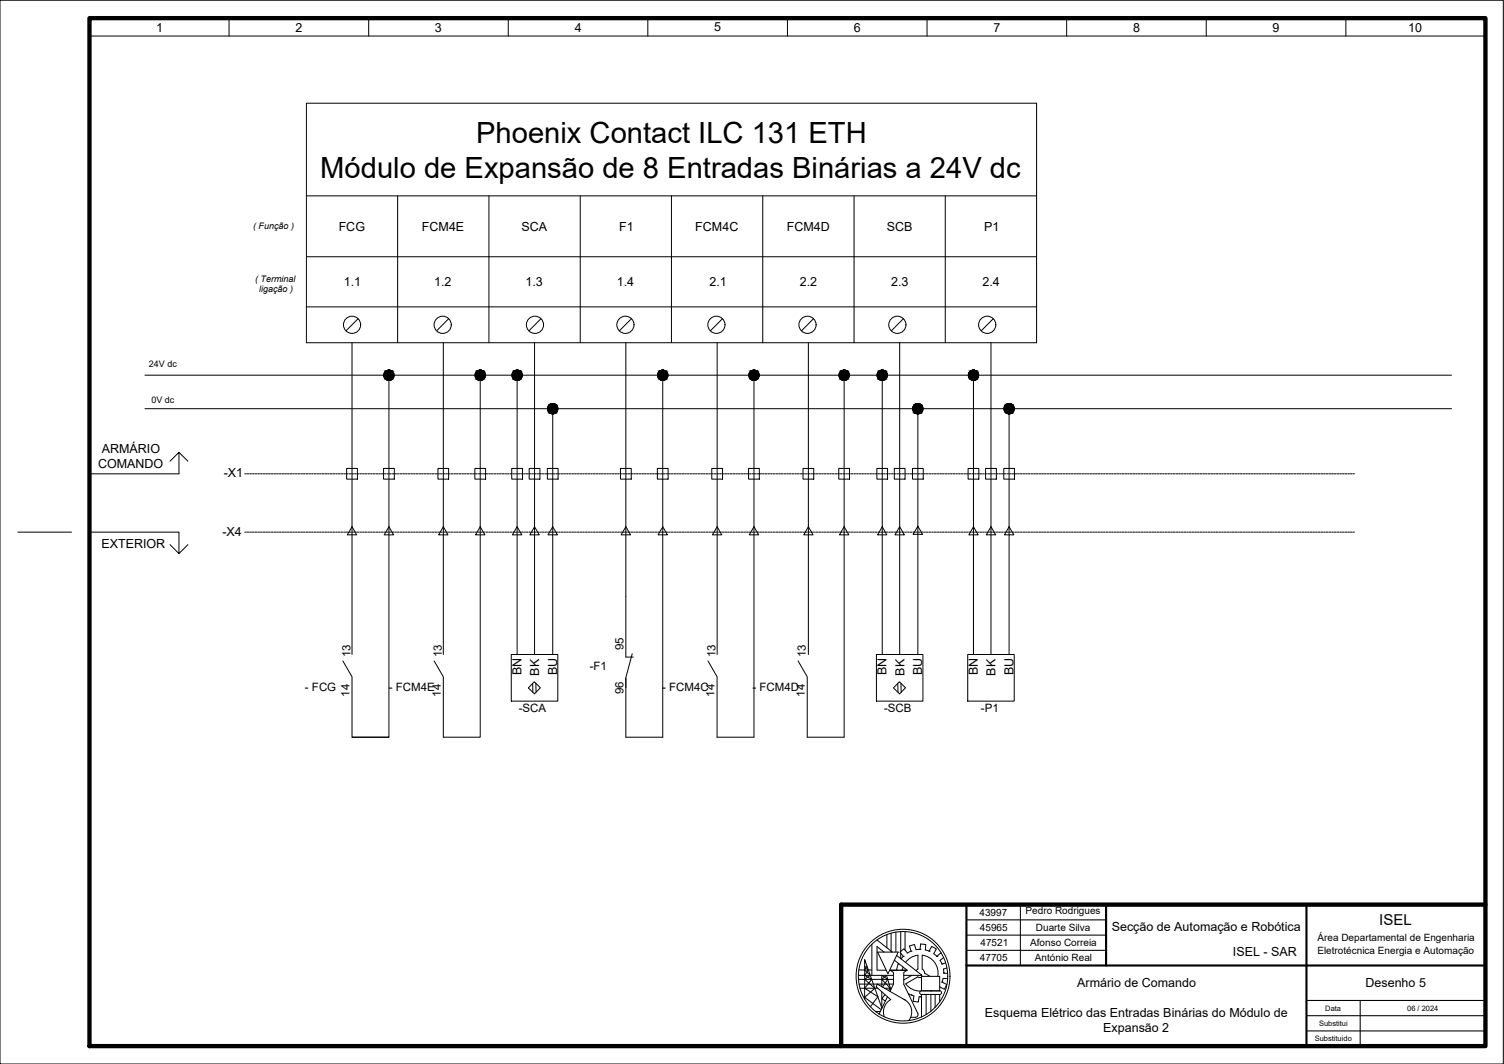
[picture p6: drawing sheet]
<svg xmlns="http://www.w3.org/2000/svg" width="420mm" height="297mm" viewBox="0 0 420 297" stroke-linecap="round" stroke-linejoin="round" font-family="sans-serif">
<defs><g id="words">
<g font-size="8.1">
<text x="133" y="39.8">Phoenix Contact ILC 131 ETH</text>
<text x="89.5" y="49.6">Módulo de Expansão de 8 Entradas Binárias a 24V dc</text>
</g>
<text font-size="4.2" x="385.3" y="258.4">ISEL</text>
<g font-size="3.5">
<text x="43.6" y="8.8">1</text>
<text x="82.5" y="8.8">2</text>
<text x="121.5" y="8.8">3</text>
<text x="160.6" y="8.8">4</text>
<text x="199.5" y="8.8">5</text>
<text x="238.5" y="8.8">6</text>
<text x="277.5" y="8.8">7</text>
<text x="316.5" y="8.8">8</text>
<text x="355.5" y="8.8">9</text>
<text x="393.4" y="8.8">10</text>
<text x="94.6" y="64.4">FCG</text>
<text x="117.9" y="64.4">FCM4E</text>
<text x="145.7" y="64.4">SCA</text>
<text x="173" y="64.4">F1</text>
<text x="194.2" y="64.4">FCM4C</text>
<text x="219.8" y="64.4">FCM4D</text>
<text x="247.8" y="64.4">SCB</text>
<text x="274.9" y="64.4">P1</text>
<text x="96" y="80">1.1</text>
<text x="121.3" y="80">1.2</text>
<text x="146.8" y="79.9">1.3</text>
<text x="172.3" y="80">1.4</text>
<text x="198.2" y="80">2.1</text>
<text x="223.5" y="80">2.2</text>
<text x="248.9" y="79.9">2.3</text>
<text x="274.4" y="80">2.4</text>
<text x="27.4" y="130.5">COMANDO</text>
<text x="28.4" y="126.3">ARMÁRIO</text>
<text x="62.5" y="133.1">-X1</text>
<text x="62.1" y="149.7">-X4</text>
<text x="28.3" y="152.9">EXTERIOR</text>
<text x="145.7" y="188.5" transform="rotate(-90 145.7 188.5)">BN</text>
<text x="150.6" y="188.6" transform="rotate(-90 150.6 188.6)">BK</text>
<text x="155.6" y="188.5" transform="rotate(-90 155.6 188.5)">BU</text>
<text x="247.7" y="188.5" transform="rotate(-90 247.7 188.5)">BN</text>
<text x="252.6" y="188.6" transform="rotate(-90 252.6 188.6)">BK</text>
<text x="257.6" y="188.5" transform="rotate(-90 257.6 188.5)">BU</text>
<text x="273.2" y="188.5" transform="rotate(-90 273.2 188.5)">BN</text>
<text x="278.1" y="188.6" transform="rotate(-90 278.1 188.6)">BK</text>
<text x="283.1" y="188.5" transform="rotate(-90 283.1 188.5)">BU</text>
<text x="310.6" y="259.8">Secção de Automação e Robótica</text>
<text x="344.4" y="266.9">ISEL - SAR</text>
<text x="300.9" y="275.5">Armário de Comando</text>
<text x="381.5" y="275.7">Desenho 5</text>
<text x="275.1" y="283.8">Esquema Elétrico das Entradas Binárias do Módulo de</text>
<text x="308.2" y="288">Expansão 2</text>
</g>
<g font-size="3.2">
<text x="97.9" y="183.5" transform="rotate(-90 97.9 183.5)">13</text>
<text x="123.4" y="183.5" transform="rotate(-90 123.4 183.5)">13</text>
<text x="174.1" y="181.6" transform="rotate(-90 174.1 181.6)">95</text>
<text x="199.9" y="183.5" transform="rotate(-90 199.9 183.5)">13</text>
<text x="225.1" y="183.5" transform="rotate(-90 225.1 183.5)">13</text>
<text x="164.8" y="187">-F1</text>
<text x="85.2" y="193">- FCG</text>
<text x="97.7" y="194.5" transform="rotate(-90 97.7 194.5)">14</text>
<text x="108.6" y="193">- FCM4E</text>
<text x="123.1" y="194.5" transform="rotate(-90 123.1 194.5)">14</text>
<text x="174.1" y="193.8" transform="rotate(-90 174.1 193.8)">96</text>
<text x="185" y="193">- FCM4C</text>
<text x="199.6" y="194.5" transform="rotate(-90 199.6 194.5)">14</text>
<text x="210.2" y="193">- FCM4D</text>
<text x="224.8" y="194.5" transform="rotate(-90 224.8 194.5)">14</text>
<text x="144.9" y="198.7">-SCA</text>
<text x="247" y="198.7">-SCB</text>
<text x="274" y="198.7">-P1</text>
</g>
<g font-size="2.8">
<text x="273.6" y="255.6">43997</text>
<text x="286.5" y="255.3">Pedro Rodrigues</text>
<text x="273.7" y="259.9">45965</text>
<text x="289.4" y="259.9">Duarte Silva</text>
<text x="368.1" y="262.7">Área Departamental de Engenharia</text>
<text x="273.7" y="268.4">47705</text>
<text x="273.9" y="264.2">47521</text>
<text x="287.8" y="264.2">Afonso Correia</text>
<text x="289.1" y="268.4">António Real</text>
<text x="368" y="266.2">Eletrotécnica Energia e Automação</text>
</g>
<g font-size="2.5">
<text x="70.7" y="63.8">( Função )</text>
<text x="71.3" y="78.6">( Terminal</text>
<text x="72.4" y="81.6">ligação )</text>
<text x="41.6" y="102.4">24V dc</text>
<text x="42.3" y="112.4">0V dc</text>
</g>
<g font-size="2.1">
<text x="368.5" y="286.4">Substitui</text>
<text x="370.2" y="282.2">Data</text>
<text x="393.1" y="282.2">06 / 2024</text>
<text x="367.3" y="290.7">Substituido</text>
</g>
</g></defs>
<!-- layer: LEGENDA -->
<path d="M25 5.1h390v286.9h-390zM235 252.5h180" fill="none" stroke="#000" stroke-width="1.2"/>
<!-- layer: 0 -->
<g fill="none" stroke="#000" stroke-width=".28">
<path d="M0 .1h420v296.9h-420zM25 10.1v-5v5M25 10.1h390M64 5.1v5M103 5.1v5M142 5.1v5M181 5.1v5M220 5.1v5M259 5.1v5M298 5.1v5M337 5.1v5M376 5.1v5"/>
<path d="M85.6 28.8h204v66.9h-204zM85.6 54.7h204M111.1 54.7v41M136.6 54.7v41M162.1 54.7v41M187.6 54.7v41M213.1 54.7v41M238.6 54.7v41M264.1 54.7v41M85.6 71.7h204M85.6 85.7h204M98.3 95.7v87"/>
<path d="M100 89l-3.4 3.4M123.8 95.7v87M125.3 89l-3.3 3.4M149.3 95.7v87M151.1 89l-3.4 3.4M174.8 95.7v87.7h2.1M176.4 89l-3.4 3.4M200.3 95.7v87M201.8 89l-3.4 3.4M225.8 95.7v87M227.3 89l-3.4 3.4M251.3 95.7v87"/>
<path d="M252.4 89l-3.4 3.4M276.8 95.7v87M277.5 89l-3.4 3.4M40.5 104.7h365M40.5 114.1h365M108.6 104.7v101.1h-10.3v-16.9l-2.5-4.4M134.2 104.7v101.1h-10.4v-16.9l-2.5-4.4M185.1 104.7v101.1h-10.3v-16.5M210.6 104.7v101.1h-10.3v-16.9l-2.5-4.4M235.8 104.7v101.1h-10.3v-16.9l-2.6-4.4M47.5 128.8l2.5-2.5v6h-25M50 126.3l2.5 2.5"/>
<path d="M68.4 132.3h.4M69 132.3h.5M69.8 132.3h.5M70.5 132.3h.5M71.3 132.3h.5M72 132.3h.5M72.8 132.3h.5M73.5 132.3h.5M74.3 132.3h.5M75 132.3h.5M75.8 132.3h.5M76.5 132.3h.5"/>
<path d="M77.3 132.3h.5M78 132.3h.5M78.8 132.3h.5M79.5 132.3h.5M80.3 132.3h.5M81 132.3h.5M81.8 132.3h.5M82.5 132.3h.5M83.3 132.3h.5M84 132.3h.5M84.8 132.3h.5M85.5 132.3h.5"/>
<path d="M86.3 132.3h.5M87 132.3h.5M87.8 132.3h.5M88.5 132.3h.5M89.3 132.3h.5M90 132.3h.5M90.8 132.3h.5M91.5 132.3h.5M92.3 132.3h.5M93 132.3h.5M93.8 132.3h.5M94.5 132.3h.5"/>
<path d="M95.3 132.3h.5M96 132.3h.5M96.8 132.3h.5M96.8 130.8h3v3h-3zM97.5 132.3h.5M98.3 132.3h.5M99 132.3h.5M99.8 132.3h.5M100.5 132.3h.5M101.3 132.3h.5M102 132.3h.5M102.8 132.3h.5"/>
<path d="M103.5 132.3h.5M104.3 132.3h.5M105 132.3h.5M105.8 132.3h.5M106.5 132.3h.5M107.1 130.8h3.1v3h-3.1zM107.3 132.3h.5M108 132.3h.5M108.8 132.3h.5M109.5 132.3h.5M110.3 132.3h.5M111 132.3h.5"/>
<path d="M111.8 132.3h.5M112.5 132.3h.5M113.3 132.3h.5M114 132.3h.5M114.8 132.3h.5M115.5 132.3h.5M116.3 132.3h.5M117 132.3h.5M117.8 132.3h.5M118.5 132.3h.5M119.3 132.3h.5M120 132.3h.5"/>
<path d="M120.8 132.3h.5M121.5 132.3h.5M122.3 132.3h.5M122.3 130.8h3v3h-3zM123 132.3h.5M123.8 132.3h.5M124.5 132.3h.5M125.3 132.3h.5M126 132.3h.5M126.8 132.3h.5M127.5 132.3h.5M128.3 132.3h.5"/>
<path d="M129 132.3h.5M129.8 132.3h.5M130.5 132.3h.5M131.3 132.3h.5M132 132.3h.5M132.7 130.8h3v3h-3zM132.8 132.3h.5M133.5 132.3h.5M134.3 132.3h.5M135 132.3h.5M135.8 132.3h.4M136.5 132.3h.5"/>
<path d="M137.3 132.3h.5M138 132.3h.5M138.8 132.3h.5M139.5 132.3h.5M140.3 132.3h.5M141 132.3h.5M141.8 132.3h.5M142.5 132.3h.5M143 130.8h3v3h-3zM143.3 132.3h.5M144 132.3h.5M144.8 132.3h.5"/>
<path d="M145.5 132.3h.5M146.3 132.3h.5M147 132.3h.5M147.8 132.3h.5M147.8 130.8h3v3h-3zM148.5 132.3h.5M149.3 132.3h.5M150 132.3h.5M150.8 132.3h.5M151.5 132.3h.5M152.3 132.3h.5M152.9 130.8h3v3h-3z"/>
<path d="M153 132.3h.5M153.8 132.3h.5M154.5 132.3h.5M155.3 132.3h.5M156 132.3h.5M156.8 132.3h.5M157.5 132.3h.5M158.3 132.3h.4M159 132.3h.5M159.8 132.3h.5M160.5 132.3h.5M161.3 132.3h.5"/>
<path d="M162 132.3h.5M162.8 132.3h.5M163.5 132.3h.5M164.3 132.3h.5M165 132.3h.5M165.8 132.3h.5M166.5 132.3h.5M167.3 132.3h.5M168 132.3h.5M168.8 132.3h.5M169.5 132.3h.5M170.3 132.3h.5"/>
<path d="M171 132.3h.5M171.8 132.3h.5M172.5 132.3h.5M173.2 132.3h.6M173.3 130.8h3v3h-3zM174 132.3h.5M174.8 132.3h.5M175.5 132.3h.5M176.3 132.3h.5M177 132.3h.5M177.8 132.3h.5M178.5 132.3h.5"/>
<path d="M179.3 132.3h.5M180 132.3h.5M180.8 132.3h.5M181.5 132.3h.5M182.3 132.3h.5M183 132.3h.5M183.6 130.8h3v3h-3zM183.8 132.3h.5M184.5 132.3h.5M185.3 132.3h.5M186 132.3h.5M186.8 132.3h.5"/>
<path d="M187.5 132.3h.5M188.3 132.3h.5M189 132.3h.5M189.8 132.3h.5M190.5 132.3h.5M191.3 132.3h.4M192 132.3h.5M192.8 132.3h.5M193.5 132.3h.5M194.3 132.3h.5M195 132.3h.5M195.7 132.3h.6"/>
<path d="M196.5 132.3h.5M197.3 132.3h.5M198 132.3h.5M198.8 132.3h.5M198.8 130.8h3v3h-3zM199.5 132.3h.5M200.3 132.3h.5M201 132.3h.5M201.8 132.3h.5M202.5 132.3h.5M203.3 132.3h.5M204 132.3h.5"/>
<path d="M204.8 132.3h.5M205.5 132.3h.5M206.2 132.3h.6M207 132.3h.5M207.8 132.3h.5M208.5 132.3h.5M209.1 130.8h3v3h-3zM209.3 132.3h.5M210 132.3h.5M210.8 132.3h.5M211.5 132.3h.5M212.3 132.3h.5"/>
<path d="M213 132.3h.5M213.8 132.3h.4M214.5 132.3h.5M215.3 132.3h.5M216 132.3h.5M216.8 132.3h.5M217.5 132.3h.5M218.2 132.3h.6M219 132.3h.5M219.8 132.3h.5M220.5 132.3h.5M221.3 132.3h.5"/>
<path d="M222 132.3h.5M222.8 132.3h.5M223.5 132.3h.5M224.3 132.3h.4M224.3 130.8h3v3h-3zM225 132.3h.5M225.8 132.3h.5M226.5 132.3h.5M227.3 132.3h.5M228 132.3h.5M228.7 132.3h.6M229.5 132.3h.5"/>
<path d="M230.3 132.3h.5M231 132.3h.5M231.8 132.3h.5M232.5 132.3h.5M233.3 132.3h.5M234 132.3h.5M234.3 130.8h3v3h-3zM234.8 132.3h.5M235.5 132.3h.5M236.3 132.3h.4M237 132.3h.5M237.8 132.3h.5"/>
<path d="M238.5 132.3h.5M239.3 132.3h.5M240 132.3h.5M240.7 132.3h.6M241.5 132.3h.5M242.3 132.3h.5M243 132.3h.5M243.8 132.3h.5M244.5 132.3h.5M245 130.8h2.9v3h-2.9zM245.3 132.3h.5M246 132.3h.5"/>
<path d="M246.8 132.3h.4M247.5 132.3h.5M248.3 132.3h.5M249 132.3h.5M249.8 132.3h.5M249.8 130.8h3v3h-3zM250.5 132.3h.5M251.2 132.3h.6M252 132.3h.5M252.8 132.3h.5M253.5 132.3h.5M254.3 132.3h.5"/>
<path d="M254.9 130.8h3v3h-3zM255 132.3h.5M255.8 132.3h.5M256.5 132.3h.5M257.3 132.3h.4M258 132.3h.5M258.8 132.3h.4M259.5 132.3h.5M260.3 132.3h.5M261 132.3h.5M261.7 132.3h.6M262.5 132.3h.5"/>
<path d="M263.2 132.3h.6M264 132.3h.5M264.8 132.3h.5M265.5 132.3h.5M266.3 132.3h.5M267 132.3h.5M267.8 132.3h.5M268.5 132.3h.5M269.3 132.3h.4M270 132.3h.5M270.4 130.8h3.1v3h-3.1zM270.8 132.3h.5"/>
<path d="M271.5 132.3h.5M272.3 132.3h.5M273 132.3h.5M273.7 132.3h.6M274.5 132.3h.5M275.3 132.3h.5M275.3 130.8h3v3h-3zM276 132.3h.5M276.8 132.3h.5M277.5 132.3h.5M278.3 132.3h.5M279 132.3h.5"/>
<path d="M279.8 132.3h.4M280.4 130.8h3v3h-3zM280.5 132.3h.5M281.3 132.3h.4M282 132.3h.5M282.8 132.3h.5M283.5 132.3h.5M284.2 132.3h.6M285 132.3h.5M285.7 132.3h.6M286.5 132.3h.5M287.3 132.3h.5"/>
<path d="M288 132.3h.5M288.8 132.3h.5M289.5 132.3h.5M290.3 132.3h.5M291 132.3h.5M291.8 132.3h.4M292.5 132.3h.5M293.3 132.3h.5M294 132.3h.5M294.7 132.3h.6M295.5 132.3h.5M296.2 132.3h.6"/>
<path d="M297 132.3h.5M297.8 132.3h.5M298.5 132.3h.5M299.3 132.3h.5M300 132.3h.5M300.8 132.3h.5M301.5 132.3h.5M302.3 132.3h.4M303 132.3h.5M303.8 132.3h.4M304.5 132.3h.5M305.3 132.3h.5"/>
<path d="M306 132.3h.5M306.7 132.3h.6M307.5 132.3h.5M308.3 132.3h.5M309 132.3h.5M309.8 132.3h.5M310.5 132.3h.5M311.3 132.3h.5M312 132.3h.5M312.8 132.3h.4M313.5 132.3h.5M314.3 132.3h.4"/>
<path d="M315 132.3h.5M315.8 132.3h.5M316.5 132.3h.5M317.2 132.3h.6M318 132.3h.5M318.7 132.3h.6M319.5 132.3h.5M320.3 132.3h.5M321 132.3h.5M321.8 132.3h.5M322.5 132.3h.5M323.3 132.3h.5"/>
<path d="M324 132.3h.5M324.8 132.3h.4M325.5 132.3h.5M326.3 132.3h.4M327 132.3h.5M327.7 132.3h.6M328.5 132.3h.5M329.2 132.3h.6M330 132.3h.5M330.8 132.3h.5M331.5 132.3h.5M332.3 132.3h.5"/>
<path d="M333 132.3h.5M333.8 132.3h.5M334.5 132.3h.5M335.3 132.3h.4M336 132.3h.5M336.8 132.3h.4M337.5 132.3h.5M338.3 132.3h.5M339 132.3h.5M339.7 132.3h.6M340.5 132.3h.5M341.2 132.3h.6"/>
<path d="M342 132.3h.5M342.8 132.3h.5M343.5 132.3h.5M344.3 132.3h.5M345 132.3h.5M345.8 132.3h.4M346.5 132.3h.5M347.3 132.3h.4M348 132.3h.5M348.8 132.3h.4M349.5 132.3h.5M350.2 132.3h.6"/>
<path d="M351 132.3h.5M351.7 132.3h.6M352.5 132.3h.5M353.3 132.3h.5M354 132.3h.5M354.8 132.3h.5M355.5 132.3h.5M356.3 132.3h.5M357 132.3h.5M357.8 132.3h.4M358.5 132.3h.5M359.3 132.3h.4"/>
<path d="M360 132.3h.5M360.8 132.3h.5M361.5 132.3h.5M362.2 132.3h.6M363 132.3h.5M363.7 132.3h.6M364.5 132.3h.5M365.3 132.3h.5M366 132.3h.5M366.8 132.3h.5M367.5 132.3h.5M368.3 132.3h.4"/>
<path d="M369 132.3h.5M369.8 132.3h.4M370.5 132.3h.5M371.3 132.3h.5M372 132.3h.5M372.7 132.3h.6M373.5 132.3h.5M374.2 132.3h.6M375 132.3h.5M375.8 132.3h.5M376.5 132.3h.5M377.3 132.3h.5"/>
<path d="M378 132.3h.4M5 148.6h15M25 148.6h25v5.9l-2.5-2.5M52.5 152l-2.5 2.5M68.4 148.6h.4M69 148.6h.5M69.8 148.6h.5M70.5 148.6h.5M71.3 148.6h.5M72 148.6h.5M72.8 148.6h.5M73.5 148.6h.5"/>
<path d="M74.3 148.6h.5M75 148.6h.5M75.8 148.6h.5M76.5 148.6h.5M77.3 148.6h.5M78 148.6h.5M78.8 148.6h.5M79.5 148.6h.5M80.3 148.6h.5M81 148.6h.5M81.8 148.6h.5M82.5 148.6h.5"/>
<path d="M83.3 148.6h.5M84 148.6h.5M84.8 148.6h.5M85.5 148.6h.5M86.3 148.6h.5M87 148.6h.5M87.8 148.6h.5M88.5 148.6h.5M89.3 148.6h.5M90 148.6h.5M90.8 148.6h.5M91.5 148.6h.5"/>
<path d="M92.3 148.6h.5M93 148.6h.5M93.8 148.6h.5M94.5 148.6h.5M95.3 148.6h.5M96 148.6h.5M96.8 148.6h.5M97.5 148.6h.5M98.3 148.6h.5M99 148.6h.5M99.8 148.6h.5M100.5 148.6h.5"/>
<path d="M101.3 148.6h.5M102 148.6h.5M102.8 148.6h.5M103.5 148.6h.5M104.3 148.6h.5M105 148.6h.5M105.8 148.6h.5M106.5 148.6h.5M107.3 148.6h.5M108 148.6h.5M108.8 148.6h.5M109.5 148.6h.5"/>
<path d="M110.3 148.6h.5M111 148.6h.5M111.8 148.6h.5M112.5 148.6h.5M113.3 148.6h.5M114 148.6h.5M114.8 148.6h.5M115.5 148.6h.5M116.3 148.6h.5M117 148.6h.5M117.8 148.6h.5M118.5 148.6h.5"/>
<path d="M119.3 148.6h.5M120 148.6h.5M120.8 148.6h.5M121.5 148.6h.5M122.3 148.6h.5M123 148.6h.5M123.8 148.6h.5M124.5 148.6h.5M125.3 148.6h.5M126 148.6h.5M126.8 148.6h.5M127.5 148.6h.5"/>
<path d="M128.3 148.6h.5M129 148.6h.5M129.8 148.6h.5M130.5 148.6h.5M131.3 148.6h.5M132 148.6h.5M132.8 148.6h.5M133.5 148.6h.5M134.3 148.6h.5M135 148.6h.5M135.8 148.6h.4M136.5 148.6h.5"/>
<path d="M137.3 148.6h.5M138 148.6h.5M138.8 148.6h.5M139.5 148.6h.5M140.3 148.6h.5M141 148.6h.5M141.8 148.6h.5M142.5 148.6h.5M143.3 148.6h.5M144 148.6h.5M144.8 148.6h.5M145.5 148.6h.5"/>
<path d="M146.3 148.6h.5M147 148.6h.5M147.8 148.6h.5M148.5 148.6h.5M149.3 148.6h.5M150 148.6h.5M150.8 148.6h.5M151.5 148.6h.5M152.3 148.6h.5M153 148.6h.5M153.8 148.6h.5M154.5 148.6h.5"/>
<path d="M155.3 148.6h.5M156 148.6h.5M156.8 148.6h.5M157.5 148.6h.5M158.3 148.6h.4M159 148.6h.5M159.8 148.6h.5M160.5 148.6h.5M161.3 148.6h.5M162 148.6h.5M162.8 148.6h.5M163.5 148.6h.5"/>
<path d="M164.3 148.6h.5M165 148.6h.5M165.8 148.6h.5M166.5 148.6h.5M167.3 148.6h.5M168 148.6h.5M168.8 148.6h.5M169.5 148.6h.5M170.3 148.6h.5M171 148.6h.5M171.8 148.6h.5M172.5 148.6h.5"/>
<path d="M173.2 148.6h.6M174 148.6h.5M174.8 148.6h.5M175.5 148.6h.5M176.3 148.6h.5M177 148.6h.5M177.8 148.6h.5M178.5 148.6h.5M179.3 148.6h.5M180 148.6h.5M180.8 148.6h.5M181.5 148.6h.5"/>
<path d="M182.3 148.6h.5M183 148.6h.5M183.8 148.6h.5M184.5 148.6h.5M185.3 148.6h.5M186 148.6h.5M186.8 148.6h.5M187.5 148.6h.5M188.3 148.6h.5M189 148.6h.5M189.8 148.6h.5M190.5 148.6h.5"/>
<path d="M191.3 148.6h.4M192 148.6h.5M192.8 148.6h.5M193.5 148.6h.5M194.3 148.6h.5M195 148.6h.5M195.7 148.6h.6M196.5 148.6h.5M197.3 148.6h.5M198 148.6h.5M198.8 148.6h.5M199.5 148.6h.5"/>
<path d="M200.3 148.6h.5M201 148.6h.5M201.8 148.6h.5M202.5 148.6h.5M203.3 148.6h.5M204 148.6h.5M204.8 148.6h.5M205.5 148.6h.5M206.2 148.6h.6M207 148.6h.5M207.8 148.6h.5M208.5 148.6h.5"/>
<path d="M209.3 148.6h.5M210 148.6h.5M210.8 148.6h.5M211.5 148.6h.5M212.3 148.6h.5M213 148.6h.5M213.8 148.6h.4M214.5 148.6h.5M215.3 148.6h.5M216 148.6h.5M216.8 148.6h.5M217.5 148.6h.5"/>
<path d="M218.2 148.6h.6M219 148.6h.5M219.8 148.6h.5M220.5 148.6h.5M221.3 148.6h.5M222 148.6h.5M222.8 148.6h.5M223.5 148.6h.5M224.3 148.6h.4M225 148.6h.5M225.8 148.6h.5M226.5 148.6h.5"/>
<path d="M227.3 148.6h.5M228 148.6h.5M228.7 148.6h.6M229.5 148.6h.5M230.3 148.6h.5M231 148.6h.5M231.8 148.6h.5M232.5 148.6h.5M233.3 148.6h.5M234 148.6h.5M234.8 148.6h.5M235.5 148.6h.5"/>
<path d="M236.3 148.6h.4M237 148.6h.5M237.8 148.6h.5M238.5 148.6h.5M239.3 148.6h.5M240 148.6h.5M240.7 148.6h.6M241.5 148.6h.5M242.3 148.6h.5M243 148.6h.5M243.8 148.6h.5M244.5 148.6h.5"/>
<path d="M245.3 148.6h.5M246 148.6h.5M246.8 148.6h.4M247.5 148.6h.5M248.3 148.6h.5M249 148.6h.5M249.8 148.6h.5M250.5 148.6h.5M251.2 148.6h.6M252 148.6h.5M252.8 148.6h.5M253.5 148.6h.5"/>
<path d="M254.3 148.6h.5M255 148.6h.5M255.8 148.6h.5M256.5 148.6h.5M257.3 148.6h.4M258 148.6h.5M258.8 148.6h.4M259.5 148.6h.5M260.3 148.6h.5M261 148.6h.5M261.7 148.6h.6M262.5 148.6h.5"/>
<path d="M263.2 148.6h.6M264 148.6h.5M264.8 148.6h.5M265.5 148.6h.5M266.3 148.6h.5M267 148.6h.5M267.8 148.6h.5M268.5 148.6h.5M269.3 148.6h.4M270 148.6h.5M270.8 148.6h.5M271.5 148.6h.5"/>
<path d="M272.3 148.6h.5M273 148.6h.5M273.7 148.6h.6M274.5 148.6h.5M275.3 148.6h.5M276 148.6h.5M276.8 148.6h.5M277.5 148.6h.5M278.3 148.6h.5M279 148.6h.5M279.8 148.6h.4M280.5 148.6h.5"/>
<path d="M281.3 148.6h.4M282 148.6h.5M282.8 148.6h.5M283.5 148.6h.5M284.2 148.6h.6M285 148.6h.5M285.7 148.6h.6M286.5 148.6h.5M287.3 148.6h.5M288 148.6h.5M288.8 148.6h.5M289.5 148.6h.5"/>
<path d="M290.3 148.6h.5M291 148.6h.5M291.8 148.6h.4M292.5 148.6h.5M293.3 148.6h.5M294 148.6h.5M294.7 148.6h.6M295.5 148.6h.5M296.2 148.6h.6M297 148.6h.5M297.8 148.6h.5M298.5 148.6h.5"/>
<path d="M299.3 148.6h.5M300 148.6h.5M300.8 148.6h.5M301.5 148.6h.5M302.3 148.6h.4M303 148.6h.5M303.8 148.6h.4M304.5 148.6h.5M305.3 148.6h.5M306 148.6h.5M306.7 148.6h.6M307.5 148.6h.5"/>
<path d="M308.3 148.6h.5M309 148.6h.5M309.8 148.6h.5M310.5 148.6h.5M311.3 148.6h.5M312 148.6h.5M312.8 148.6h.4M313.5 148.6h.5M314.3 148.6h.4M315 148.6h.5M315.8 148.6h.5M316.5 148.6h.5"/>
<path d="M317.2 148.6h.6M318 148.6h.5M318.7 148.6h.6M319.5 148.6h.5M320.3 148.6h.5M321 148.6h.5M321.8 148.6h.5M322.5 148.6h.5M323.3 148.6h.5M324 148.6h.5M324.8 148.6h.4M325.5 148.6h.5"/>
<path d="M326.3 148.6h.4M327 148.6h.5M327.7 148.6h.6M328.5 148.6h.5M329.2 148.6h.6M330 148.6h.5M330.8 148.6h.5M331.5 148.6h.5M332.3 148.6h.5M333 148.6h.5M333.8 148.6h.5M334.5 148.6h.5"/>
<path d="M335.3 148.6h.4M336 148.6h.5M336.8 148.6h.4M337.5 148.6h.5M338.3 148.6h.5M339 148.6h.5M339.7 148.6h.6M340.5 148.6h.5M341.2 148.6h.6M342 148.6h.5M342.8 148.6h.5M343.5 148.6h.5"/>
<path d="M344.3 148.6h.5M345 148.6h.5M345.8 148.6h.4M346.5 148.6h.5M347.3 148.6h.4M348 148.6h.5M348.8 148.6h.4M349.5 148.6h.5M350.2 148.6h.6M351 148.6h.5M351.7 148.6h.6M352.5 148.6h.5"/>
<path d="M353.3 148.6h.5M354 148.6h.5M354.8 148.6h.5M355.5 148.6h.5M356.3 148.6h.5M357 148.6h.5M357.8 148.6h.4M358.5 148.6h.5M359.3 148.6h.4M360 148.6h.5M360.8 148.6h.5M361.5 148.6h.5"/>
<path d="M362.2 148.6h.6M363 148.6h.5M363.7 148.6h.6M364.5 148.6h.5M365.3 148.6h.5M366 148.6h.5M366.8 148.6h.5M367.5 148.6h.5M368.3 148.6h.4M369 148.6h.5M369.8 148.6h.4M370.5 148.6h.5"/>
<path d="M371.3 148.6h.5M372 148.6h.5M372.7 148.6h.6M373.5 148.6h.5M374.2 148.6h.6M375 148.6h.5M375.8 148.6h.5M376.5 148.6h.5M377.3 148.6h.5M378 148.6h.4M142.8 182.7h13v13h-13zM149.3 190.3l1.7 1.7-1.7 1.7-1.7-1.6z"/>
<path d="M176.6 182.5l-1.8 6.7v2.8M244.8 182.7h13v13h-13zM251.2 190.3l1.8 1.7-1.7 1.7-1.7-1.6zM270.3 182.7h13v13h-13zM98.3 205.8h10.3M239.8 272.3h9.8M239.8 273.4h9.8M239.9 270.8h3.7M240 274.7h9.6M240.2 275.9h5M241.6 278.9v-11l4.7 13.5M241.6 269.7l1 1.1-1 1.5 1.9 1.1-1.9 2.5 3.6 2.3-2.1 2.9"/>
<path d="M242.2 269.7l-.6 1.1 1.5 1.5-1.5 1.1 2.8 2.5-2.8 2.5 4.6 3.5M243.6 263.6v8.7M245 262.4l4.3 3.4M245.2 265.8h5.7l-2.8 6.1zM246.3 275.4v-3.1l1.7 1.1-1.5 2.2M246.3 276.9v4.6M247 265.8l-2-1.5v6.6h2.6M247.1 275.9h1.6l-2.4-2.5 1.3-1.1 1.3 4M247.2 277.7l-.9 1.1 1 .7M247.8 260.9v3.7M247.9 278.3l-2.3 4.8M248.7 270.9l.9 .6v3.3"/>
<path d="M248.7 275.9l-.5 .6M248.9 260.5v5.3M249.6 274.8l-1 2M249.9 268.1l3.5 2.8h-4.9M250.3 260.2v5.6M250.5 266.7l7.1 5.6h-5.1M250.9 269.1h.1M251 269l-.5 1.9M251.4 270.9h2l-.9 .6v3.3l3.9 8.2v.5l-.5 .5h-1.5M251.6 260.1v5.5M251.6 266.1v1.5M252.3 270l-.2 .9"/>
<path d="M252.3 267h.1M252.4 267l-.7 .7M252.5 279a3.9 3.9 0 0 1 1.4 5.9M252.8 260.1v5.1M252.9 279.2l-7.8-4.5-.3 .8 4 3.5a3.9 3.9 0 0 0-1.8 4.9M253 268.7l1.8-1.5 1.6-.5v3.8l-.5 .5M253.7 277.4l1.6 .6-.2 1.5 1.4 .2 .3-1.4h.6M254.5 265.5l-1 .6-1-1.2-1.1 .9 .9 1.2M254.5 277.8h.1M254.5 265.5h.1M254.7 272.3l-2.2 1.3M257 278.3h.1"/>
<path d="M257 265h.1M257 265l.2-1.5 1.5 .2-.2 1.5 1.1 .3M257 265l-1.1 .1-.4-1.4-1.4 .4 .4 1.4M257.4 272.6h5.1v4h-5.1zM257.4 277.6v6.3M257.4 277.6h5.1M257.4 276.6h5.1M257.4 272.8l-1-.1-3.4 2 1.5 1.3 1.3 .5 1.4 .2M257.4 276.6a.52 .52 0 0 0-.5 .5 .52 .52 0 0 0 .5 .5M258.7 277.6v5.6M259.6 265.5l.7-1.3 1.3 .7-.7 1.3 .8 .8M259.6 265.5h.1"/>
<path d="M260.1 277.6v4.7M261.2 277.6v3.6M261.7 267h.1M262 272.6a5 5 0 0 0-4.4-5.9v3.8l.5 .5 .2 .7 1.5 .9M262.5 277.6v2.1M262.5 276.6a.52 .52 0 0 1 .5 .5 .52 .52 0 0 1-.5 .5M263 266.2l-.1-.2-1.2 1M263.1 274.2l1.4 .7-.7 1.3-1.3-.7M263.1 269.1h.1M263.1 274.2h.1M263.5 273.1l1.2 .1M263.5 273.1l-.4 1.1"/>
<path d="M263.6 267.3l-1 .8 .5 1M263.6 271.7h.1M263.6 271.7h1.1M264.2 268.8l-1.1 .3M264.5 270.2l-.9 .3 .1 1.1M244.6 282.4h1.3"/>
<circle cx="98.4" cy="90.7" r="2.4"/>
<circle cx="123.7" cy="90.7" r="2.4"/>
<circle cx="149.4" cy="90.7" r="2.4"/>
<circle cx="174.7" cy="90.7" r="2.4"/>
<circle cx="200.1" cy="90.7" r="2.4"/>
<circle cx="225.6" cy="90.7" r="2.4"/>
<circle cx="250.7" cy="90.7" r="2.4"/>
<circle cx="275.8" cy="90.7" r="2.4"/>
<circle cx="252.3" cy="272.5" r="12.5"/>
<circle cx="252.3" cy="272.5" r="13.1"/>
</g>
<!-- layer: LEGENDA -->
<path d="M270 252.5v39.5M309 252.5v17M365 252.5v39.5M270 269.5h145" fill="none" stroke="#000" stroke-width=".59"/>
<path d="M270 256.8h39M285.1 252.5v17M270 265.3h39M270 261.1h39M365 279.3h50M365 283.6h50M365 287.8h50" fill="none" stroke="#000" stroke-width=".3"/>
<!-- layer: 0 -->
<path d="M380 279.3v12.7" fill="none" stroke="#000" stroke-width=".3"/>
<path d="M235 252.5v39.5" fill="none" stroke="#000" stroke-width="1.2"/>
<g fill="#000" stroke="#000" stroke-width=".28">
<path d="M108.4 106.1h.6zM108.5 103.3h.3zM133.8 106.1h.7zM133.9 103.3h.4zM144.1 106.1h.7zM144.3 103.3h.3zM154.1 115.5h.6zM154.2 112.7h.4zM184.8 106.1h.7zM185 103.3h.3zM210.3 106.1h.7zM210.4 103.3h.4z"/>
<path d="M235.5 106.1h.7zM235.6 103.3h.4zM246.1 106.1h.7zM246.3 103.3h.3zM256.1 115.5h.7zM256.2 112.7h.4zM271.7 106.1h.6zM271.8 103.3h.3zM281.6 115.5h.6zM281.7 112.7h.4z"/>
<path d="M108.4 106.1l.4 .1zM108.5 106.2h.3z"/>
<path d="M108.5 103.3l.5 .1zM108.4 103.4h.6z"/>
<path d="M108.4 103.4h.7zM108.2 103.4h.9z"/>
<path d="M108.2 103.4h1zM108.1 103.4h1.1z"/>
<path d="M108.2 106.1h.9zM108.2 106.1h.8z"/>
<path d="M108.1 103.4l1.2 .1zM107.9 103.5h1.4z"/>
<path d="M108.1 106.1h1.1zM108.1 106.1h1z"/>
<path d="M107.9 103.5l1.6 .1zM107.8 103.6h1.7z"/>
<path d="M107.9 106h1.4zM107.9 106l1.3 .1z"/>
<path d="M107.8 103.6l1.8 .1zM107.7 103.7h1.9z"/>
<path d="M107.8 105.9h1.7zM107.8 105.9l1.5 .1z"/>
<path d="M107.7 103.7l2 .1zM107.7 103.7l2 .1z"/>
<path d="M107.7 105.8h1.9zM107.7 105.8l1.8 .1z"/>
<path d="M107.6 103.8l2.2 .1zM107.5 103.9h2.3z"/>
<path d="M107.6 105.7h2.1zM107.6 105.7l2 .1z"/>
<path d="M107.5 103.9l2.4 .1zM107.5 103.9l2.4 .1z"/>
<path d="M107.5 105.6h2.3zM107.5 105.6l2.2 .1z"/>
<path d="M107.5 104l2.4 .1zM107.5 104l2.4 .1z"/>
<path d="M107.5 105.5h2.4zM107.5 105.5l2.3 .1z"/>
<path d="M107.4 104.1l2.6 .1zM107.4 104.1l2.6 .1z"/>
<path d="M107.4 105.4h2.5zM107.4 105.4l2.5 .1z"/>
<path d="M107.3 104.2l2.7 .1zM107.3 104.2l2.7 .1h-2.7z"/>
<path d="M107.3 105.3h2.7zM107.3 105.3l2.6 .1z"/>
<path d="M107.3 104.3l2.7 .2v-.2zM107.3 104.3l2.7 .2h-2.7z"/>
<path d="M107.3 105.1l2.7 .2v-.2zM107.3 105.1l2.7 .2h-2.7z"/>
<path d="M107.3 104.5l2.8 .1zM107.3 104.5l2.8 .1z"/>
<path d="M107.3 105h2.7zM107.3 105l2.7 .1z"/>
<path d="M107.2 104.6l2.9 .1zM107.2 104.6l2.9 .1z"/>
<path d="M107.2 104.9h2.9zM107.2 104.9l2.8 .1z"/>
<path d="M107.2 104.7l2.9 .2v-.2zM107.2 104.7l2.9 .2h-2.9z"/>
<path d="M133.8 106.1l.5 .1zM133.9 106.2h.4z"/>
<path d="M133.9 103.3l.6 .1zM133.8 103.4h.7z"/>
<path d="M133.8 103.4h.8zM133.7 103.4h.9z"/>
<path d="M133.7 103.4h1zM133.6 103.4h1.1z"/>
<path d="M133.7 106.1h.9zM133.7 106.1h.8z"/>
<path d="M133.6 103.4l1.3 .1zM133.4 103.5h1.5z"/>
<path d="M133.6 106.1h1.1zM133.6 106.1h1z"/>
<path d="M133.4 103.5l1.6 .1zM133.3 103.6h1.7z"/>
<path d="M133.4 106h1.5zM133.4 106l1.3 .1z"/>
<path d="M133.3 103.6l1.8 .1zM133.2 103.7h1.9z"/>
<path d="M133.3 105.9h1.7zM133.3 105.9l1.6 .1z"/>
<path d="M133.2 103.7l2 .1zM133.2 103.7l2 .1h-2.1z"/>
<path d="M133.2 105.8h1.9zM133.2 105.8l1.8 .1z"/>
<path d="M133.1 103.8l2.2 .1zM133.1 103.8l2.2 .1z"/>
<path d="M133.1 105.7h2.1zM133.1 105.7l2 .1z"/>
<path d="M133 103.9l2.4 .1zM133 103.9l2.4 .1z"/>
<path d="M133 105.6h2.3zM133 105.6l2.2 .1z"/>
<path d="M132.9 104l2.5 .1zM132.9 104l2.5 .1z"/>
<path d="M132.9 105.5h2.5zM132.9 105.5l2.4 .1z"/>
<path d="M132.9 104.1l2.6 .1zM132.9 104.1l2.6 .1h-2.7z"/>
<path d="M132.9 105.4h2.5zM132.9 105.4l2.5 .1z"/>
<path d="M132.8 104.2l2.7 .1zM132.8 104.2l2.7 .1z"/>
<path d="M132.8 105.3h2.7zM132.8 105.3l2.6 .1z"/>
<path d="M132.8 104.3l2.8 .2-.1-.2zM132.8 104.3l2.8 .2h-2.8z"/>
<path d="M132.8 105.1l2.7 .2v-.2zM132.8 105.1l2.7 .2h-2.7z"/>
<path d="M132.8 104.5l2.8 .1zM132.8 104.5l2.8 .1z"/>
<path d="M132.8 105h2.8zM132.8 105l2.7 .1z"/>
<path d="M132.7 104.6l2.9 .1zM132.7 104.6l2.9 .1z"/>
<path d="M132.7 104.7l2.9 .2v-.2zM132.7 104.7l2.9 .2h-2.9z"/>
<path d="M132.7 104.9h2.9zM132.7 104.9l2.9 .1z"/>
<path d="M144.1 106.1l.5 .1zM144.3 106.2h.3z"/>
<path d="M144.3 103.3l.5 .1zM144.1 103.4h.7z"/>
<path d="M144.1 103.4h.8zM144 103.4h.9z"/>
<path d="M144 103.4h1.1zM143.9 103.4h1.2z"/>
<path d="M144 106.1h.9zM144 106.1h.8z"/>
<path d="M143.9 103.4l1.3 .1zM143.7 103.5h1.5z"/>
<path d="M143.9 106.1h1.2zM143.9 106.1h1z"/>
<path d="M143.7 103.5l1.6 .1zM143.6 103.6h1.7z"/>
<path d="M143.7 106h1.5zM143.7 106l1.4 .1z"/>
<path d="M143.6 103.6l1.8 .1zM143.5 103.7h1.9z"/>
<path d="M143.6 105.9h1.7zM143.6 105.9l1.6 .1z"/>
<path d="M143.5 103.7l2 .1zM143.5 103.7l2 .1h-2.1z"/>
<path d="M143.5 105.8h1.9zM143.5 105.8l1.8 .1z"/>
<path d="M143.4 103.8l2.2 .1zM143.4 103.8l2.2 .1z"/>
<path d="M143.4 105.7h2.1zM143.4 105.7l2 .1z"/>
<path d="M143.3 103.9l2.4 .1zM143.3 103.9l2.4 .1z"/>
<path d="M143.3 105.6h2.3zM143.3 105.6l2.2 .1z"/>
<path d="M143.3 104l2.4 .1zM143.3 104l2.4 .1z"/>
<path d="M143.3 105.5h2.4zM143.3 105.5l2.3 .1z"/>
<path d="M143.2 104.1l2.6 .1zM143.2 104.1l2.6 .1h-2.7z"/>
<path d="M143.2 105.4h2.5zM143.2 105.4l2.5 .1z"/>
<path d="M143.1 104.2l2.7 .1zM143.1 104.2l2.7 .1z"/>
<path d="M143.1 105.3h2.7zM143.1 105.3l2.6 .1z"/>
<path d="M143.1 104.3l2.8 .2-.1-.2zM143.1 104.3l2.8 .2h-2.8z"/>
<path d="M143.1 105.1l2.7 .2v-.2zM143.1 105.1l2.7 .2h-2.7z"/>
<path d="M143.1 104.5l2.8 .1zM143.1 104.5l2.8 .1z"/>
<path d="M143.1 105h2.8zM143.1 105l2.7 .1z"/>
<path d="M143 104.6l2.9 .1zM143 104.6l2.9 .1z"/>
<path d="M143 104.7l2.9 .2v-.2zM143 104.7l2.9 .2h-2.9z"/>
<path d="M143 104.9h2.9zM143 104.9l2.9 .1z"/>
<path d="M154.1 115.5h.5zM154.2 115.5h.4z"/>
<path d="M154.2 112.7h.5zM154.1 112.7h.6z"/>
<path d="M154.1 112.7h.8zM153.9 112.7h1z"/>
<path d="M153.9 112.7l1.1 .1zM153.8 112.8h1.2z"/>
<path d="M153.9 115.5h1zM153.9 115.5h.8z"/>
<path d="M153.8 112.8l1.3 .1zM153.7 112.9h1.4z"/>
<path d="M153.8 115.4h1.2zM153.8 115.4l1.1 .1z"/>
<path d="M153.7 112.9h1.5zM153.6 112.9h1.6z"/>
<path d="M153.7 115.3h1.4zM153.7 115.3l1.3 .1z"/>
<path d="M153.6 112.9l1.7 .1zM153.5 113h1.8z"/>
<path d="M153.6 115.3h1.6zM153.6 115.3h1.5z"/>
<path d="M153.5 113l1.9 .1zM153.5 113l1.9 .1h-2z"/>
<path d="M153.5 115.2h1.8zM153.5 115.2l1.7 .1z"/>
<path d="M153.4 113.1l2.1 .1zM153.4 113.1l2.1 .1z"/>
<path d="M153.4 115.1h2zM153.4 115.1l1.9 .1z"/>
<path d="M153.3 113.2l2.3 .1zM153.3 113.2l2.3 .1h-2.4z"/>
<path d="M153.3 115h2.2zM153.3 115l2.1 .1z"/>
<path d="M153.2 113.3l2.5 .1zM153.2 113.3l2.5 .1z"/>
<path d="M153.2 114.9h2.4zM153.2 114.9l2.3 .1z"/>
<path d="M153.1 113.4l2.6 .2zM153.1 113.4l2.6 .2z"/>
<path d="M153.1 114.8h2.6zM153.1 114.8l2.5 .1z"/>
<path d="M153.1 113.6l2.7 .1zM153.1 113.6l2.7 .1h-2.8z"/>
<path d="M153.1 114.6h2.6zM153.1 114.6l2.6 .2z"/>
<path d="M153 113.7l2.8 .1zM153 113.7l2.8 .1z"/>
<path d="M153 114.5h2.8zM153 114.5l2.7 .1z"/>
<path d="M153 113.8l2.8 .2v-.2zM153 113.8l2.8 .2h-2.8z"/>
<path d="M153 114.4h2.8zM153 114.4l2.8 .1z"/>
<path d="M153 114l2.9 .1zM153 114l2.9 .1z"/>
<path d="M153 114.2h2.8zM153 114.2l2.8 .2z"/>
<path d="M153 114.1l2.8 .1 .1-.1zM153 114.1l2.8 .1h-2.8z"/>
<path d="M184.8 106.1l.5 .1zM185 106.2h.3z"/>
<path d="M185 103.3l.5 .1zM184.8 103.4h.7z"/>
<path d="M184.8 103.4h.8zM184.7 103.4h.9z"/>
<path d="M184.7 103.4h1zM184.6 103.4h1.1z"/>
<path d="M184.7 106.1h.9zM184.7 106.1h.8z"/>
<path d="M184.6 103.4l1.2 .1zM184.4 103.5h1.4z"/>
<path d="M184.6 106.1h1.1zM184.6 106.1h1z"/>
<path d="M184.4 103.5l1.6 .1zM184.3 103.6h1.7z"/>
<path d="M184.4 106h1.4zM184.4 106l1.3 .1z"/>
<path d="M184.3 103.6l1.8 .1zM184.2 103.7h1.9z"/>
<path d="M184.3 105.9h1.7zM184.3 105.9l1.5 .1z"/>
<path d="M184.2 103.7l2 .1zM184.2 103.7l2 .1z"/>
<path d="M184.2 105.8h1.9zM184.2 105.8l1.8 .1z"/>
<path d="M184.1 103.8l2.2 .1zM184.1 103.8l2.2 .1h-2.3z"/>
<path d="M184.1 105.7h2.1zM184.1 105.7l2 .1z"/>
<path d="M184 103.9l2.4 .1zM184 103.9l2.4 .1z"/>
<path d="M184 105.6h2.3zM184 105.6l2.2 .1z"/>
<path d="M184 104l2.4 .1zM184 104l2.4 .1z"/>
<path d="M184 105.5h2.4zM184 105.5l2.3 .1z"/>
<path d="M183.9 104.1l2.6 .1zM183.9 104.1l2.6 .1z"/>
<path d="M183.9 105.4h2.5zM183.9 105.4l2.5 .1z"/>
<path d="M183.8 104.2l2.7 .1zM183.8 104.2l2.7 .1h-2.7z"/>
<path d="M183.8 105.3h2.7zM183.8 105.3l2.6 .1z"/>
<path d="M183.8 104.3l2.8 .2-.1-.2zM183.8 104.3l2.8 .2h-2.9z"/>
<path d="M183.8 105.1l2.7 .2v-.2zM183.8 105.1l2.7 .2h-2.7z"/>
<path d="M183.7 104.5l2.9 .1zM183.7 104.5l2.9 .1z"/>
<path d="M183.7 104.6l2.9 .1zM183.7 104.6l2.9 .1z"/>
<path d="M183.7 104.9l2.9 .1zM183.7 104.9l2.9 .1z"/>
<path d="M183.7 105h2.9zM183.7 105l2.8 .1z"/>
<path d="M183.7 104.7l2.9 .2v-.2zM183.7 104.7l2.9 .2h-2.9z"/>
<path d="M210.3 106.1l.5 .1zM210.4 106.2h.4z"/>
<path d="M210.4 103.3l.6 .1zM210.3 103.4h.7z"/>
<path d="M210.3 103.4h.8zM210.2 103.4h.9z"/>
<path d="M210.2 103.4h1zM210.1 103.4h1.1z"/>
<path d="M210.2 106.1h.9zM210.2 106.1h.8z"/>
<path d="M210.1 103.4l1.2 .1zM209.9 103.5h1.4z"/>
<path d="M210.1 106.1h1.1zM210.1 106.1h1z"/>
<path d="M209.9 103.5l1.6 .1zM209.8 103.6h1.7z"/>
<path d="M209.9 106h1.4zM209.9 106l1.3 .1z"/>
<path d="M209.8 103.6l1.8 .1zM209.7 103.7h1.9z"/>
<path d="M209.8 105.9h1.7zM209.8 105.9l1.5 .1z"/>
<path d="M209.7 103.7l2 .1zM209.7 103.7l2 .1z"/>
<path d="M209.7 105.8h1.9zM209.7 105.8l1.8 .1z"/>
<path d="M209.6 103.8l2.2 .1zM209.6 103.8l2.2 .1h-2.3z"/>
<path d="M209.6 105.7h2.1zM209.6 105.7l2 .1z"/>
<path d="M209.5 103.9l2.3 .1zM209.5 103.9l2.3 .1z"/>
<path d="M209.5 105.6h2.3zM209.5 105.6l2.2 .1z"/>
<path d="M209.4 104l2.5 .1zM209.4 104l2.5 .1z"/>
<path d="M209.4 105.5h2.4zM209.4 105.5l2.4 .1z"/>
<path d="M209.4 104.1l2.6 .1zM209.4 104.1l2.6 .1z"/>
<path d="M209.4 105.4h2.5zM209.4 105.4l2.4 .1z"/>
<path d="M209.3 104.2l2.7 .1zM209.3 104.2l2.7 .1h-2.7z"/>
<path d="M209.3 105.3h2.7zM209.3 105.3l2.6 .1z"/>
<path d="M209.3 104.3l2.7 .2v-.2zM209.3 104.3l2.7 .2h-2.8z"/>
<path d="M209.3 105.1l2.7 .2v-.2zM209.3 105.1l2.7 .2h-2.7z"/>
<path d="M209.2 104.5l2.8 .1zM209.2 104.5l2.8 .1z"/>
<path d="M209.2 104.6l2.9 .1zM209.2 104.6l2.9 .1z"/>
<path d="M209.2 104.9l2.8 .1zM209.2 104.9l2.8 .1z"/>
<path d="M209.2 105h2.8zM209.2 105l2.8 .1z"/>
<path d="M209.2 104.7l2.8 .2 .1-.2zM209.2 104.7l2.8 .2h-2.8z"/>
<path d="M235.5 106.1l.5 .1zM235.6 106.2h.4z"/>
<path d="M235.6 103.3l.6 .1zM235.5 103.4h.7z"/>
<path d="M235.5 103.4h.8zM235.4 103.4h.9z"/>
<path d="M235.4 103.4h1zM235.2 103.4h1.2z"/>
<path d="M235.4 106.1h.9zM235.4 106.1h.8z"/>
<path d="M235.2 103.4l1.3 .1zM235.1 103.5h1.4z"/>
<path d="M235.2 106.1h1.2zM235.2 106.1h1.1z"/>
<path d="M235.1 103.5l1.5 .1zM235 103.6h1.6z"/>
<path d="M235.1 106h1.4zM235.1 106l1.3 .1z"/>
<path d="M235 103.6l1.7 .1zM234.9 103.7h1.8z"/>
<path d="M235 105.9h1.6zM235 105.9l1.5 .1z"/>
<path d="M234.9 103.7l2 .1zM234.9 103.7l2 .1z"/>
<path d="M234.9 105.8h1.8zM234.9 105.8l1.7 .1z"/>
<path d="M234.8 103.8l2.1 .1zM234.8 103.8l2.1 .1h-2.2z"/>
<path d="M234.8 105.7h2.1zM234.8 105.7l1.9 .1z"/>
<path d="M234.7 103.9l2.3 .1zM234.7 103.9l2.3 .1z"/>
<path d="M234.7 105.6h2.2zM234.7 105.6l2.2 .1z"/>
<path d="M234.6 104l2.5 .1zM234.6 104l2.5 .1z"/>
<path d="M234.6 105.5h2.4zM234.6 105.5l2.3 .1z"/>
<path d="M234.5 104.1l2.7 .1zM234.5 104.1l2.7 .1z"/>
<path d="M234.5 105.4h2.6zM234.5 105.4l2.5 .1z"/>
<path d="M234.5 104.2l2.7 .1zM234.5 104.2l2.7 .1h-2.8z"/>
<path d="M234.5 105.3h2.7zM234.5 105.3l2.6 .1z"/>
<path d="M234.4 104.3l2.8 .2v-.2zM234.4 104.3l2.8 .2h-2.8z"/>
<path d="M234.4 105.1l2.8 .2v-.2zM234.4 105.1l2.8 .2h-2.7z"/>
<path d="M234.4 104.5l2.8 .1zM234.4 104.5l2.8 .1z"/>
<path d="M234.4 105h2.8zM234.4 105l2.8 .1z"/>
<path d="M234.4 104.6l2.9 .1zM234.4 104.6l2.9 .1z"/>
<path d="M234.4 104.9h2.8zM234.4 104.9l2.8 .1z"/>
<path d="M234.4 104.7l2.8 .2 .1-.2zM234.4 104.7l2.8 .2h-2.8z"/>
<path d="M246.1 106.1l.5 .1zM246.3 106.2h.3z"/>
<path d="M246.3 103.3l.5 .1zM246.1 103.4h.7z"/>
<path d="M246.1 103.4h.8zM246 103.4h.9z"/>
<path d="M246 103.4h1.1zM245.9 103.4h1.2z"/>
<path d="M246 106.1h.9zM246 106.1h.8z"/>
<path d="M245.9 103.4l1.3 .1zM245.7 103.5h1.5z"/>
<path d="M245.9 106.1h1.2zM245.9 106.1h1z"/>
<path d="M245.7 103.5l1.6 .1zM245.6 103.6h1.7z"/>
<path d="M245.7 106h1.5zM245.7 106l1.4 .1z"/>
<path d="M245.6 103.6l1.8 .1zM245.5 103.7h1.9z"/>
<path d="M245.6 105.9h1.7zM245.6 105.9l1.6 .1z"/>
<path d="M245.5 103.7l2 .1zM245.5 103.7l2 .1z"/>
<path d="M245.5 105.8h1.9zM245.5 105.8l1.8 .1z"/>
<path d="M245.4 103.8l2.2 .1zM245.3 103.9h2.3z"/>
<path d="M245.4 105.7h2.1zM245.4 105.7l2 .1z"/>
<path d="M245.3 103.9l2.3 .1zM245.3 103.9l2.3 .1z"/>
<path d="M245.3 105.6h2.3zM245.3 105.6l2.2 .1z"/>
<path d="M245.3 104l2.4 .1zM245.3 104l2.4 .1z"/>
<path d="M245.3 105.5h2.3zM245.3 105.5l2.3 .1z"/>
<path d="M245.2 104.1l2.6 .1zM245.2 104.1l2.6 .1h-2.7z"/>
<path d="M245.2 105.4h2.5zM245.2 105.4l2.4 .1z"/>
<path d="M245.1 104.2l2.7 .1zM245.1 104.2l2.7 .1z"/>
<path d="M245.1 105.3h2.7zM245.1 105.3l2.6 .1z"/>
<path d="M245.1 104.3l2.8 .2-.1-.2zM245.1 104.3l2.8 .2h-2.8z"/>
<path d="M245.1 105.1l2.7 .2v-.2zM245.1 105.1l2.7 .2h-2.7z"/>
<path d="M245.1 104.5l2.8 .1zM245.1 104.5l2.8 .1z"/>
<path d="M245.1 105h2.8zM245.1 105l2.7 .1z"/>
<path d="M245 104.6l2.9 .1zM245 104.6l2.9 .1z"/>
<path d="M245 104.7l2.9 .2v-.2zM245 104.7l2.9 .2h-2.9z"/>
<path d="M245 104.9h2.9zM245 104.9l2.9 .1z"/>
<path d="M256.1 115.5h.5zM256.2 115.5h.4z"/>
<path d="M256.2 112.7h.6zM256.1 112.7h.7z"/>
<path d="M256.1 112.7h.8zM255.9 112.7h1z"/>
<path d="M255.9 112.7l1.1 .1zM255.8 112.8h1.2z"/>
<path d="M255.9 115.5h1zM255.9 115.5h.9z"/>
<path d="M255.8 112.8l1.3 .1zM255.7 112.9h1.4z"/>
<path d="M255.8 115.4h1.2zM255.8 115.4l1.1 .1z"/>
<path d="M255.7 112.9h1.5zM255.6 112.9h1.6z"/>
<path d="M255.7 115.3h1.4zM255.7 115.3l1.3 .1z"/>
<path d="M255.6 112.9l1.7 .1zM255.5 113h1.8z"/>
<path d="M255.6 115.3h1.6zM255.6 115.3h1.5z"/>
<path d="M255.5 113l2 .1zM255.5 113l2 .1z"/>
<path d="M255.5 115.2h1.8zM255.5 115.2l1.7 .1z"/>
<path d="M255.4 113.1l2.1 .1zM255.4 113.1l2.1 .1z"/>
<path d="M255.4 115.1h2.1zM255.4 115.1l1.9 .1z"/>
<path d="M255.3 113.2l2.3 .1zM255.3 113.2l2.3 .1h-2.4z"/>
<path d="M255.3 115h2.2zM255.3 115l2.2 .1z"/>
<path d="M255.2 113.3l2.5 .1zM255.2 113.3l2.5 .1z"/>
<path d="M255.2 114.9h2.4zM255.2 114.9l2.3 .1z"/>
<path d="M255.1 113.4l2.6 .2zM255.1 113.4l2.6 .2h-2.6z"/>
<path d="M255.1 114.8h2.6zM255.1 114.8l2.5 .1z"/>
<path d="M255.1 113.6l2.7 .1zM255.1 113.6l2.7 .1z"/>
<path d="M255.1 114.6h2.6zM255.1 114.6l2.6 .2z"/>
<path d="M255 113.7l2.8 .1zM255 113.7l2.8 .1z"/>
<path d="M255 114.5h2.8zM255 114.5l2.7 .1z"/>
<path d="M255 113.8l2.8 .2v-.2zM255 113.8l2.8 .2h-2.8z"/>
<path d="M255 114.4h2.8zM255 114.4l2.8 .1z"/>
<path d="M255 114l2.8 .1zM255 114l2.8 .1z"/>
<path d="M255 114.1l2.8 .1v-.1zM255 114.1l2.8 .1h-2.8z"/>
<path d="M255 114.2h2.8zM255 114.2l2.8 .2z"/>
<path d="M271.7 106.1l.4 .1zM271.8 106.2h.3z"/>
<path d="M271.8 103.3l.5 .1zM271.7 103.4h.6z"/>
<path d="M271.7 103.4h.7zM271.5 103.4h.9z"/>
<path d="M271.5 103.4h1zM271.4 103.4h1.1z"/>
<path d="M271.5 106.1h.9zM271.5 106.1h.8z"/>
<path d="M271.4 103.4l1.2 .1zM271.3 103.5h1.3z"/>
<path d="M271.4 106.1h1.1zM271.4 106.1h1z"/>
<path d="M271.3 103.5l1.5 .1zM271.1 103.6h1.7z"/>
<path d="M271.3 106h1.3zM271.3 106l1.2 .1z"/>
<path d="M271.1 103.6l1.8 .1zM271 103.7h1.9z"/>
<path d="M271.1 105.9h1.7zM271.1 105.9l1.5 .1z"/>
<path d="M271 103.7l2 .1zM271 103.7l2 .1z"/>
<path d="M271 105.8h1.9zM271 105.8l1.8 .1z"/>
<path d="M270.9 103.8l2.2 .1zM270.9 103.8l2.2 .1h-2.3z"/>
<path d="M270.9 105.7h2.1zM270.9 105.7l2 .1z"/>
<path d="M270.8 103.9l2.4 .1zM270.8 103.9l2.4 .1z"/>
<path d="M270.8 105.6h2.3zM270.8 105.6l2.2 .1z"/>
<path d="M270.8 104l2.4 .1zM270.8 104l2.4 .1z"/>
<path d="M270.8 105.5h2.4zM270.8 105.5l2.3 .1z"/>
<path d="M270.7 104.1l2.6 .1zM270.7 104.1l2.6 .1z"/>
<path d="M270.7 105.4h2.5zM270.7 105.4l2.5 .1z"/>
<path d="M270.6 104.2l2.7 .1zM270.6 104.2l2.7 .1h-2.7z"/>
<path d="M270.6 105.3h2.7zM270.6 105.3l2.6 .1z"/>
<path d="M270.6 104.3l2.8 .2-.1-.2zM270.6 104.3l2.8 .2h-2.8z"/>
<path d="M270.6 105.1l2.7 .2v-.2zM270.6 105.1l2.7 .2h-2.7z"/>
<path d="M270.6 104.5l2.8 .1zM270.6 104.5l2.8 .1z"/>
<path d="M270.5 104.6l2.9 .1zM270.5 104.6l2.9 .1z"/>
<path d="M270.5 104.9l2.9 .1zM270.5 104.9l2.9 .1z"/>
<path d="M270.6 105h2.8zM270.6 105l2.7 .1z"/>
<path d="M270.5 104.7l2.9 .2v-.2zM270.5 104.7l2.9 .2h-2.9z"/>
<path d="M281.6 115.5h.5zM281.7 115.5h.4z"/>
<path d="M281.7 112.7h.5zM281.6 112.7h.6z"/>
<path d="M281.6 112.7h.8zM281.4 112.7h1z"/>
<path d="M281.4 112.7l1.1 .1zM281.3 112.8h1.2z"/>
<path d="M281.4 115.5h1zM281.4 115.5h.8z"/>
<path d="M281.3 112.8l1.3 .1zM281.2 112.9h1.4z"/>
<path d="M281.3 115.4h1.2zM281.3 115.4l1.1 .1z"/>
<path d="M281.2 112.9h1.5zM281.1 112.9h1.6z"/>
<path d="M281.2 115.3h1.4zM281.2 115.3l1.3 .1z"/>
<path d="M281.1 112.9l1.7 .1zM281 113h1.8z"/>
<path d="M281.1 115.3h1.6zM281.1 115.3h1.5z"/>
<path d="M281 113l1.9 .1zM281 113l1.9 .1z"/>
<path d="M281 115.2h1.8zM281 115.2l1.7 .1z"/>
<path d="M280.9 113.1l2.1 .1zM280.8 113.2h2.2z"/>
<path d="M280.9 115.1h2zM280.9 115.1l1.9 .1z"/>
<path d="M280.8 113.2l2.3 .1zM280.8 113.2l2.3 .1h-2.4z"/>
<path d="M280.8 115h2.2zM280.8 115l2.1 .1z"/>
<path d="M280.7 113.3l2.5 .1zM280.7 113.3l2.5 .1z"/>
<path d="M280.7 114.9h2.4zM280.7 114.9l2.3 .1z"/>
<path d="M280.6 113.4l2.6 .2zM280.6 113.4l2.6 .2z"/>
<path d="M280.6 114.8h2.6zM280.6 114.8l2.5 .1z"/>
<path d="M280.6 113.6l2.7 .1zM280.6 113.6l2.7 .1z"/>
<path d="M280.6 114.6h2.6zM280.6 114.6l2.6 .2z"/>
<path d="M280.5 113.7l2.8 .1zM280.5 113.7l2.8 .1z"/>
<path d="M280.5 114.5h2.8zM280.5 114.5l2.7 .1z"/>
<path d="M280.5 113.8l2.8 .2v-.2zM280.5 113.8l2.8 .2h-2.8z"/>
<path d="M280.5 114l2.8 .1zM280.5 114l2.8 .1z"/>
<path d="M280.5 114.2l2.8 .2zM280.5 114.2l2.8 .2z"/>
<path d="M280.5 114.4h2.8zM280.5 114.4l2.8 .1z"/>
<path d="M280.5 114.1l2.8 .1v-.1zM280.5 114.1l2.8 .1h-2.8z"/>
</g>
<!-- layer: Bornes -->
<g fill="none" stroke="#000" stroke-width=".28">
<path d="M144.5 104.7v78M154.4 114.1v68.6M246.5 104.7v78M256.4 114.1v68.6M271.9 104.7v78M281.9 114.1v68.6M98.3 147.1l1.4 2.2h-2.7zM108.6 147.1l1.4 2.2h-2.7zM123.8 147.1l1.3 2.2h-2.6zM134.2 147.1l1.3 2.2h-2.7zM144.5 147.1l1.3 2.2h-2.6zM149.3 147.1l1.3 2.2h-2.6z"/>
<path d="M154.4 147.1l1.3 2.2h-2.6zM174.8 147.1l1.3 2.2h-2.6zM185.1 147.1l1.4 2.2h-2.7zM200.3 147.1l1.3 2.2h-2.6zM210.6 147.1l1.3 2.2h-2.6zM225.8 147.1l1.3 2.2h-2.6zM235.8 147.1l1.3 2.2h-2.6zM246.5 147.1l1.3 2.2h-2.6zM251.3 147.1l1.3 2.2h-2.6zM256.4 146.9l1.3 2.3h-2.6zM271.9 147.1l1.4 2.2h-2.6zM276.8 147.1l1.4 2.2h-2.7z"/>
<path d="M281.9 147.1l1.3 2.2h-2.6zM148.8 190.8l.1 2.5M149.7 190.8l.1 2.5M250.8 190.8l.1 2.5M251.7 190.8l.1 2.5"/>
</g>
<use href="#words"/>
</svg>
